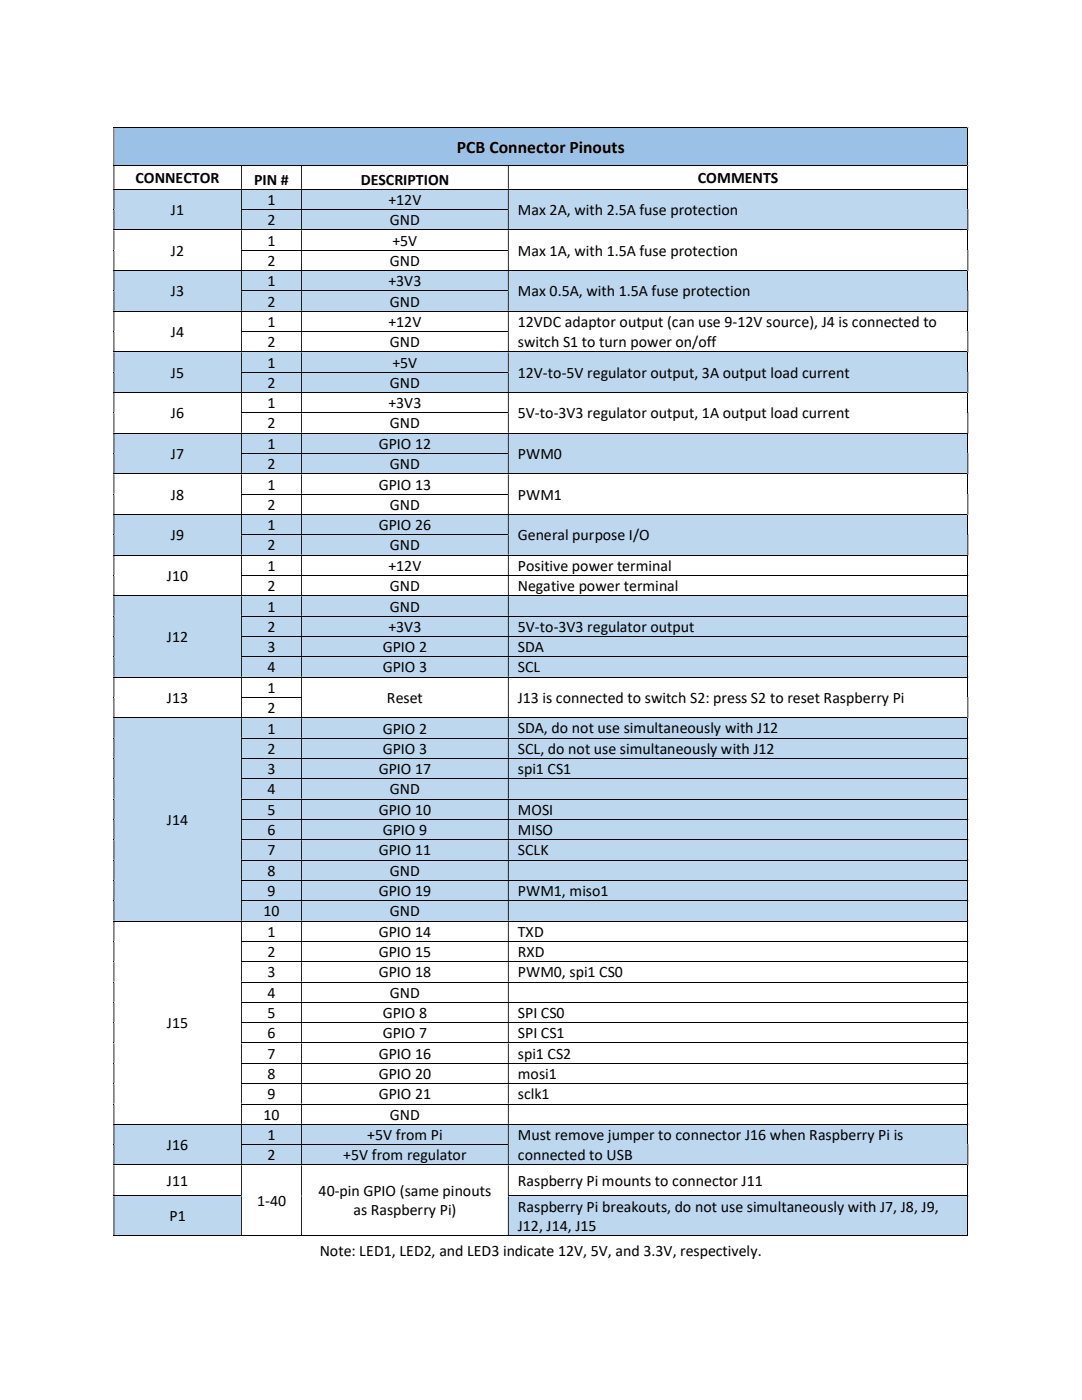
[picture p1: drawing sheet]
<svg xmlns="http://www.w3.org/2000/svg" width="216mm" height="279mm" viewBox="0 0 216 279" stroke-linecap="round" stroke-linejoin="round" font-family="sans-serif">
<defs><g id="words">
<text font-size="3.5" x="91.1" y="30.5">PCB Connector Pinouts</text>
<g font-size="3.2">
<text x="27.1" y="36.5">CONNECTOR</text>
<text x="50.7" y="36.8">PIN #</text>
<text x="53.4" y="40.9">1</text>
<text x="72" y="36.8">DESCRIPTION</text>
<text x="77.5" y="40.9">+12V</text>
<text x="139.2" y="36.5">COMMENTS</text>
<text x="34.1" y="42.9">J1</text>
<text x="53.4" y="45">2</text>
<text x="77.8" y="45">GND</text>
<text x="103.3" y="42.9">Max 2A, with 2.5A fuse protection</text>
<text x="34.1" y="51">J2</text>
<text x="53.4" y="49">1</text>
<text x="53.4" y="53">2</text>
<text x="77.8" y="53">GND</text>
<text x="78.3" y="49">+5V</text>
<text x="103.3" y="51">Max 1A, with 1.5A fuse protection</text>
<text x="34.1" y="59.1">J3</text>
<text x="53.4" y="57.1">1</text>
<text x="77.5" y="57.1">+3V3</text>
<text x="103.3" y="59.1">Max 0.5A, with 1.5A fuse protection</text>
<text x="53.4" y="61.2">2</text>
<text x="53.4" y="65.2">1</text>
<text x="77.5" y="65.2">+12V</text>
<text x="77.8" y="61.2">GND</text>
<text x="103.3" y="65.3">12VDC adaptor output (can use 9-12V source), J4 is connected to</text>
<text x="34.1" y="67.3">J4</text>
<text x="53.4" y="69.3">2</text>
<text x="77.8" y="69.3">GND</text>
<text x="103.3" y="69.2">switch S1 to turn power on/off</text>
<text x="34.1" y="75.4">J5</text>
<text x="53.4" y="73.4">1</text>
<text x="53.4" y="77.4">2</text>
<text x="77.8" y="77.4">GND</text>
<text x="78.3" y="73.4">+5V</text>
<text x="103.3" y="75.4">12V-to-5V regulator output, 3A output load current</text>
<text x="34.1" y="83.5">J6</text>
<text x="53.4" y="81.4">1</text>
<text x="77.5" y="81.4">+3V3</text>
<text x="103.3" y="83.5">5V-to-3V3 regulator output, 1A output load current</text>
<text x="53.4" y="85.5">2</text>
<text x="53.4" y="89.6">1</text>
<text x="75.6" y="89.6">GPIO 12</text>
<text x="77.8" y="85.5">GND</text>
<text x="34.1" y="91.6">J7</text>
<text x="53.4" y="93.6">2</text>
<text x="77.8" y="93.6">GND</text>
<text x="103.3" y="91.6">PWM0</text>
<text x="34.1" y="99.7">J8</text>
<text x="53.4" y="97.7">1</text>
<text x="53.4" y="101.7">2</text>
<text x="75.6" y="97.7">GPIO 13</text>
<text x="77.8" y="101.7">GND</text>
<text x="103.3" y="99.7">PWM1</text>
<text x="34.1" y="107.8">J9</text>
<text x="53.4" y="105.8">1</text>
<text x="75.6" y="105.8">GPIO 26</text>
<text x="103.3" y="107.8">General purpose I/O</text>
<text x="53.4" y="109.9">2</text>
<text x="53.4" y="113.9">1</text>
<text x="77.5" y="113.9">+12V</text>
<text x="77.8" y="109.9">GND</text>
<text x="103.3" y="113.9">Positive power terminal</text>
<text x="33.3" y="116">J10</text>
<text x="53.4" y="118">2</text>
<text x="77.8" y="118">GND</text>
<text x="103.3" y="118">Negative power terminal</text>
<text x="53.4" y="122">1</text>
<text x="77.8" y="122">GND</text>
<text x="33.3" y="128.1">J12</text>
<text x="53.4" y="126.1">2</text>
<text x="53.4" y="130.1">3</text>
<text x="76.4" y="130.1">GPIO 2</text>
<text x="77.5" y="126.1">+3V3</text>
<text x="103.3" y="126.1">5V-to-3V3 regulator output</text>
<text x="103.3" y="130.1">SDA</text>
<text x="53.4" y="134.2">4</text>
<text x="76.4" y="134.2">GPIO 3</text>
<text x="103.3" y="134.2">SCL</text>
<text x="33.3" y="140.3">J13</text>
<text x="53.4" y="138.3">1</text>
<text x="53.4" y="142.3">2</text>
<text x="77.2" y="140.3">Reset</text>
<text x="103.3" y="140.3">J13 is connected to switch S2: press S2 to reset Raspberry Pi</text>
<text x="53.4" y="146.4">1</text>
<text x="76.4" y="146.4">GPIO 2</text>
<text x="103.3" y="146.3">SDA, do not use simultaneously with J12</text>
<text x="53.4" y="150.4">2</text>
<text x="53.4" y="154.5">3</text>
<text x="75.6" y="154.5">GPIO 17</text>
<text x="76.4" y="150.4">GPIO 3</text>
<text x="103.3" y="150.4">SCL, do not use simultaneously with J12</text>
<text x="103.3" y="154.5">spi1 CS1</text>
<text x="53.4" y="158.5">4</text>
<text x="77.8" y="158.5">GND</text>
<text x="33.3" y="164.6">J14</text>
<text x="53.4" y="162.6">5</text>
<text x="53.4" y="166.7">6</text>
<text x="75.6" y="162.6">GPIO 10</text>
<text x="76.4" y="166.7">GPIO 9</text>
<text x="103.3" y="162.6">MOSI</text>
<text x="103.3" y="166.7">MISO</text>
<text x="53.4" y="170.7">7</text>
<text x="75.6" y="170.7">GPIO 11</text>
<text x="103.3" y="170.7">SCLK</text>
<text x="53.4" y="174.8">8</text>
<text x="53.4" y="178.8">9</text>
<text x="75.6" y="178.8">GPIO 19</text>
<text x="77.8" y="174.8">GND</text>
<text x="103.3" y="178.8">PWM1, miso1</text>
<text x="52.6" y="182.9">10</text>
<text x="77.8" y="182.9">GND</text>
<text x="53.4" y="186.9">1</text>
<text x="53.4" y="191">2</text>
<text x="75.6" y="186.9">GPIO 14</text>
<text x="75.6" y="191">GPIO 15</text>
<text x="103.3" y="186.9">TXD</text>
<text x="103.3" y="191">RXD</text>
<text x="53.4" y="195.1">3</text>
<text x="75.6" y="195.1">GPIO 18</text>
<text x="103.3" y="195">PWM0, spi1 CS0</text>
<text x="53.4" y="199.1">4</text>
<text x="53.4" y="203.2">5</text>
<text x="76.4" y="203.2">GPIO 8</text>
<text x="77.8" y="199.1">GND</text>
<text x="103.3" y="203.2">SPI CS0</text>
<text x="33.3" y="205.2">J15</text>
<text x="53.4" y="207.2">6</text>
<text x="76.4" y="207.2">GPIO 7</text>
<text x="103.3" y="207.2">SPI CS1</text>
<text x="53.4" y="211.3">7</text>
<text x="53.4" y="215.3">8</text>
<text x="75.6" y="211.3">GPIO 16</text>
<text x="75.6" y="215.3">GPIO 20</text>
<text x="103.3" y="211.3">spi1 CS2</text>
<text x="103.3" y="215.3">mosi1</text>
<text x="53.4" y="219.4">9</text>
<text x="75.6" y="219.4">GPIO 21</text>
<text x="103.3" y="219.4">sclk1</text>
<text x="52.6" y="223.4">10</text>
<text x="53.4" y="227.5">1</text>
<text x="73.3" y="227.5">+5V from Pi</text>
<text x="77.8" y="223.4">GND</text>
<text x="103.3" y="227.6">Must remove jumper to connector J16 when Raspberry Pi is</text>
<text x="33.3" y="229.5">J16</text>
<text x="53.4" y="231.6">2</text>
<text x="68.5" y="231.6">+5V from regulator</text>
<text x="103.3" y="231.5">connected to USB</text>
<text x="33.3" y="236.7">J11</text>
<text x="63.6" y="238.7">40-pin GPIO (same pinouts</text>
<text x="103.3" y="236.7">Raspberry Pi mounts to connector J11</text>
<text x="33.8" y="243.7">P1</text>
<text x="51.3" y="240.6">1-40</text>
<text x="70.5" y="242.6">as Raspberry Pi)</text>
<text x="103.3" y="241.8">Raspberry Pi breakouts, do not use simultaneously with J7, J8, J9,</text>
<text x="103.3" y="245.7">J12, J14, J15</text>
<text x="63.8" y="250.6">Note: LED1, LED2, and LED3 indicate 12V, 5V, and 3.3V, respectively.</text>
</g>
</g></defs>
<g fill="#9bc2e6">
<path d="M22.9 25.6h170.1v7.3h-170.1z"/>
<path d="M24.6 27.1h166.6v4.3h-166.6z"/>
</g>
<path d="M22.6 25.5h170.4M193.1 25.6v7.3" fill="none" stroke="#000" stroke-width=".2"/>
<path d="M193 25.4h.2v.2h-.2zM22.6 25.6h.2v7.3h-.2z" fill-rule="evenodd" fill="#000"/>
<g fill="#fff">
<path d="M22.9 33.1h25.2v4.6h-25.2z"/>
<path d="M24.6 33.4h21.7v3.9h-21.7z"/>
<path d="M48.2 33.1h11.9v4.6h-11.9z"/>
<path d="M50.1 33.8h8.2v3.9h-8.2z"/>
<path d="M60.2 33.1h41.1v4.6h-41.1z"/>
<path d="M62.1 33.8h37.4v3.9h-37.4z"/>
<path d="M101.4 33.1h91.6v4.6h-91.6z"/>
<path d="M103.3 33.4h87.9v3.9h-87.9z"/>
</g>
<path d="M22.6 33h170.4M193.1 33.1v4.6" fill="none" stroke="#000" stroke-width=".2"/>
<path d="M193 32.9h.2v.2h-.2zM22.6 33.1h.2v4.6h-.2zM48.1 33.1h.2v4.6h-.2zM60.1 33.1h.1v4.6h-.1zM101.3 33.1h.2v4.6h-.2z" fill-rule="evenodd" fill="#000"/>
<g fill="#bdd7ee">
<path d="M22.9 37.8h25.2v8h-25.2z"/>
<path d="M24.6 39.9h21.7v3.9h-21.7z"/>
<path d="M101.5 37.8h91.5v8h-91.5z"/>
<path d="M103.3 39.9h87.9v3.9h-87.9z"/>
</g>
<g fill="#bdd7ee">
<path d="M48.2 37.8h11.9v3.9h-11.9z" fill-rule="evenodd"/>
<path d="M60.2 37.8h41.1v3.9h-41.1z" fill-rule="evenodd"/>
</g>
<path d="M22.6 37.8h170.4M193.1 37.8v3.9" fill="none" stroke="#000" stroke-width=".2"/>
<path d="M193 37.7h.2v.1h-.2zM22.6 37.8h.2v3.9h-.2zM48.1 37.8h.2v3.9h-.2zM60.1 37.8h.1v3.9h-.1zM101.3 37.8h.2v3.9h-.2z" fill-rule="evenodd" fill="#000"/>
<g fill="#bdd7ee">
<path d="M48.2 41.9h11.9v3.9h-11.9z" fill-rule="evenodd"/>
<path d="M60.2 41.9h41.1v3.9h-41.1z" fill-rule="evenodd"/>
</g>
<path d="M22.6 41.7h.2v.2h-.2z" fill="#000"/>
<path d="M48.1 41.8h53.2" fill="none" stroke="#000" stroke-width=".2"/>
<g fill="#000">
<path d="M101.3 41.7h.2v.2h-.2zM193 41.7h.2v.2h-.2zM22.6 41.9h.2v3.9h-.2zM48.1 41.9h.2v3.9h-.2zM60.1 41.9h.1v3.9h-.1z" fill-rule="evenodd"/>
<path d="M101.3 41.9h.2v3.9h-.2zM193 41.9h.2v3.9h-.2z" fill-rule="evenodd"/>
</g>
<g fill="#fff">
<path d="M22.9 46h25.2v7.9h-25.2z"/>
<path d="M24.6 48h21.7v3.9h-21.7z"/>
<path d="M101.5 46h91.5v7.9h-91.5z"/>
<path d="M103.3 48h87.9v3.9h-87.9z"/>
</g>
<g fill="#fff">
<path d="M48.2 46h11.9v3.9h-11.9z" fill-rule="evenodd"/>
<path d="M60.2 46h41.1v3.9h-41.1z" fill-rule="evenodd"/>
</g>
<path d="M22.6 45.9h170.4M193.1 46v3.9" fill="none" stroke="#000" stroke-width=".2"/>
<path d="M193 45.8h.2v.2h-.2zM22.6 46h.2v3.9h-.2zM48.1 46h.2v3.9h-.2zM60.1 46h.1v3.9h-.1zM101.3 46h.2v3.9h-.2z" fill-rule="evenodd" fill="#000"/>
<g fill="#fff">
<path d="M48.2 50h11.9v3.9h-11.9z" fill-rule="evenodd"/>
<path d="M60.2 50h41.1v3.9h-41.1z" fill-rule="evenodd"/>
</g>
<path d="M22.6 49.9h.2v.1h-.2z" fill="#000"/>
<path d="M48.1 50h53.2" fill="none" stroke="#000" stroke-width=".2"/>
<g fill="#000">
<path d="M101.3 49.9h.2v.1h-.2zM193 49.9h.2v.1h-.2zM22.6 50h.2v3.9h-.2zM48.1 50h.2v3.9h-.2zM60.1 50h.1v3.9h-.1z" fill-rule="evenodd"/>
<path d="M101.3 50h.2v3.9h-.2zM193 50h.2v3.9h-.2z" fill-rule="evenodd"/>
</g>
<g fill="#bdd7ee">
<path d="M22.9 54.1h25.2v7.9h-25.2z"/>
<path d="M24.6 56.1h21.7v3.9h-21.7z"/>
<path d="M101.5 54.1h91.5v7.9h-91.5z"/>
<path d="M103.3 56.1h87.9v3.9h-87.9z"/>
</g>
<g fill="#bdd7ee">
<path d="M48.2 54.1h11.9v3.9h-11.9z" fill-rule="evenodd"/>
<path d="M60.2 54.1h41.1v3.9h-41.1z" fill-rule="evenodd"/>
</g>
<path d="M22.6 54h170.4M193.1 54.1v3.9" fill="none" stroke="#000" stroke-width=".2"/>
<path d="M193 53.9h.2v.2h-.2zM22.6 54.1h.2v3.9h-.2zM48.1 54.1h.2v3.9h-.2zM60.1 54.1h.1v3.9h-.1zM101.3 54.1h.2v3.9h-.2z" fill-rule="evenodd" fill="#000"/>
<g fill="#bdd7ee">
<path d="M48.2 58.1h11.9v3.9h-11.9z" fill-rule="evenodd"/>
<path d="M60.2 58.1h41.1v3.9h-41.1z" fill-rule="evenodd"/>
</g>
<path d="M22.6 58h.2v.1h-.2z" fill="#000"/>
<path d="M48.1 58h53.2" fill="none" stroke="#000" stroke-width=".2"/>
<g fill="#000">
<path d="M101.3 58h.2v.1h-.2zM193 58h.2v.1h-.2zM22.6 58.1h.2v3.9h-.2zM48.1 58.1h.2v3.9h-.2zM60.1 58.1h.1v3.9h-.1z" fill-rule="evenodd"/>
<path d="M101.3 58.1h.2v3.9h-.2zM193 58.1h.2v3.9h-.2z" fill-rule="evenodd"/>
</g>
<g fill="#fff">
<path d="M22.9 62.2h25.2v7.9h-25.2z"/>
<path d="M24.6 64.2h21.7v3.9h-21.7z"/>
<path d="M101.5 62.2h91.5v7.9h-91.5z"/>
<path d="M103.3 62.3h87.9v3.9h-87.9z"/>
<path d="M103.3 66.2h87.9v3.8h-87.9z"/>
</g>
<g fill="#fff">
<path d="M48.2 62.2h11.9v3.9h-11.9z" fill-rule="evenodd"/>
<path d="M60.2 62.2h41.1v3.9h-41.1z" fill-rule="evenodd"/>
</g>
<path d="M22.6 62.1h170.4M193.1 62.2v3.9" fill="none" stroke="#000" stroke-width=".2"/>
<path d="M193 62h.2v.2h-.2zM22.6 62.2h.2v3.9h-.2zM48.1 62.2h.2v3.9h-.2zM60.1 62.2h.1v3.9h-.1zM101.3 62.2h.2v3.9h-.2z" fill-rule="evenodd" fill="#000"/>
<g fill="#fff">
<path d="M48.2 66.3h11.9v3.8h-11.9z" fill-rule="evenodd"/>
<path d="M60.2 66.3h41.1v3.8h-41.1z" fill-rule="evenodd"/>
</g>
<path d="M22.6 66.1h.2v.2h-.2z" fill="#000"/>
<path d="M48.1 66.2h53.2" fill="none" stroke="#000" stroke-width=".2"/>
<g fill="#000">
<path d="M101.3 66.1h.2v.2h-.2zM193 66.1h.2v.2h-.2zM22.6 66.3h.2v3.8h-.2zM48.1 66.3h.2v3.8h-.2zM60.1 66.3h.1v3.8h-.1z" fill-rule="evenodd"/>
<path d="M101.3 66.3h.2v3.8h-.2zM193 66.3h.2v3.8h-.2z" fill-rule="evenodd"/>
</g>
<g fill="#bdd7ee">
<path d="M22.9 70.3h25.2v7.9h-25.2z"/>
<path d="M24.6 72.3h21.7v3.9h-21.7z"/>
<path d="M101.5 70.3h91.5v7.9h-91.5z"/>
<path d="M103.3 72.3h87.9v3.9h-87.9z"/>
</g>
<g fill="#bdd7ee">
<path d="M48.2 70.3h11.9v3.9h-11.9z" fill-rule="evenodd"/>
<path d="M60.2 70.3h41.1v3.9h-41.1z" fill-rule="evenodd"/>
</g>
<path d="M22.6 70.2h170.4M193.1 70.3v3.9" fill="none" stroke="#000" stroke-width=".2"/>
<path d="M193 70.1h.2v.2h-.2zM22.6 70.3h.2v3.9h-.2zM48.1 70.3h.2v3.9h-.2zM60.1 70.3h.1v3.9h-.1zM101.3 70.3h.2v3.9h-.2z" fill-rule="evenodd" fill="#000"/>
<g fill="#bdd7ee">
<path d="M48.2 74.4h11.9v3.8h-11.9z" fill-rule="evenodd"/>
<path d="M60.2 74.4h41.1v3.8h-41.1z" fill-rule="evenodd"/>
</g>
<path d="M22.6 74.2h.2v.2h-.2z" fill="#000"/>
<path d="M48.1 74.3h53.2" fill="none" stroke="#000" stroke-width=".2"/>
<g fill="#000">
<path d="M101.3 74.2h.2v.2h-.2zM193 74.2h.2v.2h-.2zM22.6 74.4h.2v3.8h-.2zM48.1 74.4h.2v3.8h-.2zM60.1 74.4h.1v3.8h-.1z" fill-rule="evenodd"/>
<path d="M101.3 74.4h.2v3.8h-.2zM193 74.4h.2v3.8h-.2z" fill-rule="evenodd"/>
</g>
<g fill="#fff">
<path d="M22.9 78.4h25.2v8h-25.2z"/>
<path d="M24.6 80.4h21.7v3.9h-21.7z"/>
<path d="M101.5 78.4h91.5v8h-91.5z"/>
<path d="M103.3 80.4h87.9v3.9h-87.9z"/>
</g>
<g fill="#fff">
<path d="M48.2 78.4h11.9v3.9h-11.9z" fill-rule="evenodd"/>
<path d="M60.2 78.4h41.1v3.9h-41.1z" fill-rule="evenodd"/>
</g>
<path d="M22.6 78.3h170.4M193.1 78.4v3.9" fill="none" stroke="#000" stroke-width=".2"/>
<path d="M193 78.2h.2v.2h-.2zM22.6 78.4h.2v3.9h-.2zM48.1 78.4h.2v3.9h-.2zM60.1 78.4h.1v3.9h-.1zM101.3 78.4h.2v3.9h-.2z" fill-rule="evenodd" fill="#000"/>
<g fill="#fff">
<path d="M48.2 82.5h11.9v3.9h-11.9z" fill-rule="evenodd"/>
<path d="M60.2 82.5h41.1v3.9h-41.1z" fill-rule="evenodd"/>
</g>
<path d="M22.6 82.3h.2v.2h-.2z" fill="#000"/>
<path d="M48.1 82.4h53.2" fill="none" stroke="#000" stroke-width=".2"/>
<g fill="#000">
<path d="M101.3 82.3h.2v.2h-.2zM193 82.3h.2v.2h-.2zM22.6 82.5h.2v3.9h-.2zM48.1 82.5h.2v3.9h-.2zM60.1 82.5h.1v3.9h-.1z" fill-rule="evenodd"/>
<path d="M101.3 82.5h.2v3.9h-.2zM193 82.5h.2v3.9h-.2z" fill-rule="evenodd"/>
</g>
<g fill="#bdd7ee">
<path d="M22.9 86.5h25.2v8h-25.2z"/>
<path d="M24.6 88.6h21.7v3.9h-21.7z"/>
<path d="M101.5 86.5h91.5v8h-91.5z"/>
<path d="M103.3 88.6h87.9v3.9h-87.9z"/>
</g>
<g fill="#bdd7ee">
<path d="M48.2 86.5h11.9v3.9h-11.9z" fill-rule="evenodd"/>
<path d="M60.2 86.5h41.1v3.9h-41.1z" fill-rule="evenodd"/>
</g>
<path d="M22.6 86.4h170.4M193.1 86.5v3.9" fill="none" stroke="#000" stroke-width=".2"/>
<path d="M193 86.4h.2v.1h-.2zM22.6 86.5h.2v3.9h-.2zM48.1 86.5h.2v3.9h-.2zM60.1 86.5h.1v3.9h-.1zM101.3 86.5h.2v3.9h-.2z" fill-rule="evenodd" fill="#000"/>
<g fill="#bdd7ee">
<path d="M48.2 90.6h11.9v3.9h-11.9z" fill-rule="evenodd"/>
<path d="M60.2 90.6h41.1v3.9h-41.1z" fill-rule="evenodd"/>
</g>
<path d="M22.6 90.4h.2v.2h-.2z" fill="#000"/>
<path d="M48.1 90.5h53.2" fill="none" stroke="#000" stroke-width=".2"/>
<g fill="#000">
<path d="M101.3 90.4h.2v.2h-.2zM193 90.4h.2v.2h-.2zM22.6 90.6h.2v3.9h-.2zM48.1 90.6h.2v3.9h-.2zM60.1 90.6h.1v3.9h-.1z" fill-rule="evenodd"/>
<path d="M101.3 90.6h.2v3.9h-.2zM193 90.6h.2v3.9h-.2z" fill-rule="evenodd"/>
</g>
<g fill="#fff">
<path d="M22.9 94.7h25.2v7.9h-25.2z"/>
<path d="M24.6 96.7h21.7v3.8h-21.7z"/>
<path d="M101.5 94.7h91.5v7.9h-91.5z"/>
<path d="M103.3 96.7h87.9v3.8h-87.9z"/>
</g>
<g fill="#fff">
<path d="M48.2 94.7h11.9v3.9h-11.9z" fill-rule="evenodd"/>
<path d="M60.2 94.7h41.1v3.9h-41.1z" fill-rule="evenodd"/>
</g>
<path d="M22.6 94.6h170.4M193.1 94.7v3.9" fill="none" stroke="#000" stroke-width=".2"/>
<path d="M193 94.5h.2v.2h-.2zM22.6 94.7h.2v3.9h-.2zM48.1 94.7h.2v3.9h-.2zM60.1 94.7h.1v3.9h-.1zM101.3 94.7h.2v3.9h-.2z" fill-rule="evenodd" fill="#000"/>
<g fill="#fff">
<path d="M48.2 98.7h11.9v3.9h-11.9z" fill-rule="evenodd"/>
<path d="M60.2 98.7h41.1v3.9h-41.1z" fill-rule="evenodd"/>
</g>
<path d="M22.6 98.6h.2v.1h-.2z" fill="#000"/>
<path d="M48.1 98.6h53.2" fill="none" stroke="#000" stroke-width=".2"/>
<g fill="#000">
<path d="M101.3 98.6h.2v.1h-.2zM193 98.6h.2v.1h-.2zM22.6 98.7h.2v3.9h-.2zM48.1 98.7h.2v3.9h-.2zM60.1 98.7h.1v3.9h-.1z" fill-rule="evenodd"/>
<path d="M101.3 98.7h.2v3.9h-.2zM193 98.7h.2v3.9h-.2z" fill-rule="evenodd"/>
</g>
<g fill="#bdd7ee">
<path d="M22.9 102.8h25.2v7.9h-25.2z"/>
<path d="M24.6 104.8h21.7v3.9h-21.7z"/>
<path d="M101.5 102.8h91.5v7.9h-91.5z"/>
<path d="M103.3 104.8h87.9v3.9h-87.9z"/>
</g>
<g fill="#bdd7ee">
<path d="M48.2 102.8h11.9v3.8h-11.9z" fill-rule="evenodd"/>
<path d="M60.2 102.8h41.1v3.8h-41.1z" fill-rule="evenodd"/>
</g>
<path d="M22.6 102.7h170.4M193.1 102.7v3.9" fill="none" stroke="#000" stroke-width=".2"/>
<path d="M193 102.6h.2v.1h-.2zM22.6 102.7h.2v3.9h-.2zM48.1 102.7h.2v3.9h-.2zM60.1 102.7h.1v3.9h-.1zM101.3 102.7h.2v3.9h-.2z" fill-rule="evenodd" fill="#000"/>
<g fill="#bdd7ee">
<path d="M48.2 106.8h11.9v3.9h-11.9z" fill-rule="evenodd"/>
<path d="M60.2 106.8h41.1v3.9h-41.1z" fill-rule="evenodd"/>
</g>
<path d="M22.6 106.6h.2v.2h-.2z" fill="#000"/>
<path d="M48.1 106.7h53.2" fill="none" stroke="#000" stroke-width=".2"/>
<g fill="#000">
<path d="M101.3 106.6h.2v.2h-.2zM193 106.6h.2v.2h-.2zM22.6 106.8h.2v3.9h-.2zM48.1 106.8h.2v3.9h-.2zM60.1 106.8h.1v3.9h-.1z" fill-rule="evenodd"/>
<path d="M101.3 106.8h.2v3.9h-.2zM193 106.8h.2v3.9h-.2z" fill-rule="evenodd"/>
</g>
<g fill="#fff">
<path d="M22.9 110.9h25.2v7.9h-25.2z"/>
<path d="M24.6 112.9h21.7v3.9h-21.7z"/>
</g>
<g fill="#fff">
<path d="M48.2 110.9h11.9v3.9h-11.9z" fill-rule="evenodd"/>
<path d="M60.2 110.9h41.1v3.9h-41.1z" fill-rule="evenodd"/>
<path d="M101.4 110.9h91.6v3.9h-91.6z" fill-rule="evenodd"/>
</g>
<path d="M22.6 110.8h170.4M193.1 110.9v3.9" fill="none" stroke="#000" stroke-width=".2"/>
<path d="M193 110.7h.2v.2h-.2zM22.6 110.9h.2v3.9h-.2zM48.1 110.9h.2v3.9h-.2zM60.1 110.9h.1v3.9h-.1zM101.3 110.9h.2v3.9h-.2z" fill-rule="evenodd" fill="#000"/>
<g fill="#fff">
<path d="M48.2 114.9h11.9v3.9h-11.9z" fill-rule="evenodd"/>
<path d="M60.2 114.9h41.1v3.9h-41.1z" fill-rule="evenodd"/>
<path d="M101.4 114.9h91.6v3.9h-91.6z" fill-rule="evenodd"/>
</g>
<path d="M22.6 114.8h.2v.1h-.2z" fill="#000"/>
<path d="M48.1 114.9h144.9M193.1 114.9v3.9" fill="none" stroke="#000" stroke-width=".2"/>
<path d="M193 114.8h.2v.1h-.2zM22.6 114.9h.2v3.9h-.2zM48.1 114.9h.2v3.9h-.2zM60.1 114.9h.1v3.9h-.1zM101.3 114.9h.2v3.9h-.2z" fill-rule="evenodd" fill="#000"/>
<g fill="#bdd7ee">
<path d="M22.9 119h25.2v16h-25.2z"/>
<path d="M24.6 125.1h21.7v3.8h-21.7z"/>
<path d="M101.4 119h91.6v3.9h-91.6z"/>
<path d="M103.3 119h87.9v3.9h-87.9z"/>
</g>
<g fill="#bdd7ee">
<path d="M48.2 119h11.9v3.9h-11.9z" fill-rule="evenodd"/>
<path d="M60.2 119h41.1v3.9h-41.1z" fill-rule="evenodd"/>
</g>
<path d="M22.6 118.9h170.4M193.1 119v3.9" fill="none" stroke="#000" stroke-width=".2"/>
<path d="M193 118.8h.2v.2h-.2zM22.6 119h.2v3.9h-.2zM48.1 119h.2v3.9h-.2zM60.1 119h.1v3.9h-.1zM101.3 119h.2v3.9h-.2z" fill-rule="evenodd" fill="#000"/>
<g fill="#bdd7ee">
<path d="M48.2 123.1h11.9v3.8h-11.9z" fill-rule="evenodd"/>
<path d="M60.2 123.1h41.1v3.8h-41.1z" fill-rule="evenodd"/>
<path d="M101.4 123.1h91.6v3.8h-91.6z" fill-rule="evenodd"/>
</g>
<path d="M22.6 122.9h.2v.2h-.2z" fill="#000"/>
<path d="M48.1 123h144.9M193.1 123.1v3.8" fill="none" stroke="#000" stroke-width=".2"/>
<path d="M193 122.9h.2v.2h-.2zM22.6 123.1h.2v3.8h-.2zM48.1 123.1h.2v3.8h-.2zM60.1 123.1h.1v3.8h-.1zM101.3 123.1h.2v3.8h-.2z" fill-rule="evenodd" fill="#000"/>
<g fill="#bdd7ee">
<path d="M48.2 127.1h11.9v3.9h-11.9z" fill-rule="evenodd"/>
<path d="M60.2 127.1h41.1v3.9h-41.1z" fill-rule="evenodd"/>
<path d="M101.4 127.1h91.6v3.9h-91.6z" fill-rule="evenodd"/>
</g>
<path d="M22.6 126.9h.2v.2h-.2z" fill="#000"/>
<path d="M48.1 127h144.9M193.1 127.1v3.9" fill="none" stroke="#000" stroke-width=".2"/>
<path d="M193 126.9h.2v.2h-.2zM22.6 127.1h.2v3.9h-.2zM48.1 127.1h.2v3.9h-.2zM60.1 127.1h.1v3.9h-.1zM101.3 127.1h.2v3.9h-.2z" fill-rule="evenodd" fill="#000"/>
<g fill="#bdd7ee">
<path d="M48.2 131.1h11.9v3.9h-11.9z" fill-rule="evenodd"/>
<path d="M60.2 131.1h41.1v3.9h-41.1z" fill-rule="evenodd"/>
<path d="M101.4 131.1h91.6v3.9h-91.6z" fill-rule="evenodd"/>
</g>
<path d="M22.6 131h.2v.1h-.2z" fill="#000"/>
<path d="M48.1 131.1h144.9M193.1 131.1v3.9" fill="none" stroke="#000" stroke-width=".2"/>
<path d="M193 131h.2v.1h-.2zM22.6 131.1h.2v3.9h-.2zM48.1 131.1h.2v3.9h-.2zM60.1 131.1h.1v3.9h-.1zM101.3 131.1h.2v3.9h-.2z" fill-rule="evenodd" fill="#000"/>
<g fill="#fff">
<path d="M22.9 135.2h25.2v8h-25.2z"/>
<path d="M24.6 137.2h21.7v3.9h-21.7z"/>
<path d="M60.3 135.2h41v8h-41z"/>
<path d="M62.1 137.2h37.4v3.9h-37.4z"/>
<path d="M101.5 135.2h91.5v8h-91.5z"/>
<path d="M103.3 137.2h87.9v3.9h-87.9z"/>
</g>
<path d="M48.2 135.2h11.9v3.9h-11.9z" fill-rule="evenodd" fill="#fff"/>
<path d="M22.6 135.1h170.4M193.1 135.2v3.9" fill="none" stroke="#000" stroke-width=".2"/>
<path d="M193 135h.2v.2h-.2zM22.6 135.2h.2v3.9h-.2zM48.1 135.2h.2v3.9h-.2zM60.1 135.2h.1v3.9h-.1zM101.3 135.2h.2v3.9h-.2z" fill-rule="evenodd" fill="#000"/>
<path d="M48.2 139.3h11.9v3.9h-11.9z" fill-rule="evenodd" fill="#fff"/>
<path d="M22.6 139.1h.2v.2h-.2z" fill="#000"/>
<path d="M48.1 139.2h12" fill="none" stroke="#000" stroke-width=".2"/>
<g fill="#000">
<path d="M60.1 139.1h.1v.2h-.1zM101.3 139.1h.2v.2h-.2zM193 139.1h.2v.2h-.2zM22.6 139.3h.2v3.9h-.2zM48.1 139.3h.2v3.9h-.2z" fill-rule="evenodd"/>
<path d="M60.1 139.3h.1v3.9h-.1zM101.3 139.3h.2v3.9h-.2zM193 139.3h.2v3.9h-.2z" fill-rule="evenodd"/>
</g>
<g fill="#bdd7ee">
<path d="M22.9 143.3h25.2v40.4h-25.2z"/>
<path d="M24.6 161.6h21.7v3.9h-21.7z"/>
<path d="M101.4 143.3h91.6v3.9h-91.6z"/>
<path d="M103.3 143.3h87.9v3.9h-87.9z"/>
</g>
<g fill="#bdd7ee">
<path d="M48.2 143.3h11.9v3.9h-11.9z" fill-rule="evenodd"/>
<path d="M60.2 143.3h41.1v3.9h-41.1z" fill-rule="evenodd"/>
</g>
<path d="M22.6 143.3h170.4M193.1 143.3v3.9" fill="none" stroke="#000" stroke-width=".2"/>
<path d="M193 143.2h.2v.1h-.2zM22.6 143.3h.2v3.9h-.2zM48.1 143.3h.2v3.9h-.2zM60.1 143.3h.1v3.9h-.1zM101.3 143.3h.2v3.9h-.2z" fill-rule="evenodd" fill="#000"/>
<g fill="#bdd7ee">
<path d="M48.2 147.4h11.9v3.9h-11.9z" fill-rule="evenodd"/>
<path d="M60.2 147.4h41.1v3.9h-41.1z" fill-rule="evenodd"/>
<path d="M101.4 147.4h91.6v3.9h-91.6z" fill-rule="evenodd"/>
</g>
<path d="M22.6 147.2h.2v.2h-.2z" fill="#000"/>
<path d="M48.1 147.3h144.9M193.1 147.4v3.9" fill="none" stroke="#000" stroke-width=".2"/>
<path d="M193 147.2h.2v.2h-.2zM22.6 147.4h.2v3.9h-.2zM48.1 147.4h.2v3.9h-.2zM60.1 147.4h.1v3.9h-.1zM101.3 147.4h.2v3.9h-.2z" fill-rule="evenodd" fill="#000"/>
<g fill="#bdd7ee">
<path d="M48.2 151.5h11.9v3.8h-11.9z" fill-rule="evenodd"/>
<path d="M60.2 151.5h41.1v3.8h-41.1z" fill-rule="evenodd"/>
<path d="M101.4 151.5h91.6v3.8h-91.6z" fill-rule="evenodd"/>
</g>
<path d="M22.6 151.3h.2v.1h-.2z" fill="#000"/>
<path d="M48.1 151.3h144.9M193.1 151.4v3.9" fill="none" stroke="#000" stroke-width=".2"/>
<path d="M193 151.3h.2v.1h-.2zM22.6 151.4h.2v3.9h-.2zM48.1 151.4h.2v3.9h-.2zM60.1 151.4h.1v3.9h-.1zM101.3 151.4h.2v3.9h-.2z" fill-rule="evenodd" fill="#000"/>
<g fill="#bdd7ee">
<path d="M48.2 155.5h11.9v3.9h-11.9z" fill-rule="evenodd"/>
<path d="M60.2 155.5h41.1v3.9h-41.1z" fill-rule="evenodd"/>
<path d="M101.4 155.5h91.6v3.9h-91.6z" fill-rule="evenodd"/>
</g>
<path d="M22.6 155.3h.2v.2h-.2z" fill="#000"/>
<path d="M48.1 155.4h144.9M193.1 155.5v3.9" fill="none" stroke="#000" stroke-width=".2"/>
<path d="M193 155.3h.2v.2h-.2zM22.6 155.5h.2v3.9h-.2zM48.1 155.5h.2v3.9h-.2zM60.1 155.5h.1v3.9h-.1zM101.3 155.5h.2v3.9h-.2z" fill-rule="evenodd" fill="#000"/>
<g fill="#bdd7ee">
<path d="M48.2 159.6h11.9v3.8h-11.9z" fill-rule="evenodd"/>
<path d="M60.2 159.6h41.1v3.8h-41.1z" fill-rule="evenodd"/>
<path d="M101.4 159.6h91.6v3.8h-91.6z" fill-rule="evenodd"/>
</g>
<path d="M22.6 159.4h.2v.2h-.2z" fill="#000"/>
<path d="M48.1 159.5h144.9M193.1 159.6v3.8" fill="none" stroke="#000" stroke-width=".2"/>
<path d="M193 159.4h.2v.2h-.2zM22.6 159.6h.2v3.8h-.2zM48.1 159.6h.2v3.8h-.2zM60.1 159.6h.1v3.8h-.1zM101.3 159.6h.2v3.8h-.2z" fill-rule="evenodd" fill="#000"/>
<g fill="#bdd7ee">
<path d="M48.2 163.6h11.9v3.9h-11.9z" fill-rule="evenodd"/>
<path d="M60.2 163.6h41.1v3.9h-41.1z" fill-rule="evenodd"/>
<path d="M101.4 163.6h91.6v3.9h-91.6z" fill-rule="evenodd"/>
</g>
<path d="M22.6 163.4h.2v.2h-.2z" fill="#000"/>
<path d="M48.1 163.5h144.9M193.1 163.6v3.9" fill="none" stroke="#000" stroke-width=".2"/>
<path d="M193 163.4h.2v.2h-.2zM22.6 163.6h.2v3.9h-.2zM48.1 163.6h.2v3.9h-.2zM60.1 163.6h.1v3.9h-.1zM101.3 163.6h.2v3.9h-.2z" fill-rule="evenodd" fill="#000"/>
<g fill="#bdd7ee">
<path d="M48.2 167.7h11.9v3.9h-11.9z" fill-rule="evenodd"/>
<path d="M60.2 167.7h41.1v3.9h-41.1z" fill-rule="evenodd"/>
</g>
<g fill="#bdd7ee">
<path d="M101.4 167.7h91.6v3.9h-91.6z"/>
<path d="M103.3 167.7h87.9v3.8h-87.9z"/>
</g>
<path d="M22.6 167.5h.2v.2h-.2z" fill="#000"/>
<path d="M48.1 167.6h144.9M193.1 167.7v3.9" fill="none" stroke="#000" stroke-width=".2"/>
<path d="M193 167.5h.2v.2h-.2zM22.6 167.7h.2v3.9h-.2zM48.1 167.7h.2v3.9h-.2zM60.1 167.7h.1v3.9h-.1zM101.3 167.7h.2v3.9h-.2z" fill-rule="evenodd" fill="#000"/>
<g fill="#bdd7ee">
<path d="M48.2 171.7h11.9v3.9h-11.9z" fill-rule="evenodd"/>
<path d="M60.2 171.7h41.1v3.9h-41.1z" fill-rule="evenodd"/>
<path d="M101.4 171.7h91.6v3.9h-91.6z" fill-rule="evenodd"/>
</g>
<path d="M22.6 171.6h.2v.1h-.2z" fill="#000"/>
<path d="M48.1 171.7h144.9M193.1 171.7v3.9" fill="none" stroke="#000" stroke-width=".2"/>
<path d="M193 171.6h.2v.1h-.2zM22.6 171.7h.2v3.9h-.2zM48.1 171.7h.2v3.9h-.2zM60.1 171.7h.1v3.9h-.1zM101.3 171.7h.2v3.9h-.2z" fill-rule="evenodd" fill="#000"/>
<g fill="#bdd7ee">
<path d="M48.2 175.8h11.9v3.9h-11.9z" fill-rule="evenodd"/>
<path d="M60.2 175.8h41.1v3.9h-41.1z" fill-rule="evenodd"/>
<path d="M101.4 175.8h91.6v3.9h-91.6z" fill-rule="evenodd"/>
</g>
<path d="M22.6 175.6h.2v.2h-.2z" fill="#000"/>
<path d="M48.1 175.7h144.9M193.1 175.8v3.9" fill="none" stroke="#000" stroke-width=".2"/>
<path d="M193 175.6h.2v.2h-.2zM22.6 175.8h.2v3.9h-.2zM48.1 175.8h.2v3.9h-.2zM60.1 175.8h.1v3.9h-.1zM101.3 175.8h.2v3.9h-.2z" fill-rule="evenodd" fill="#000"/>
<g fill="#bdd7ee">
<path d="M48.2 179.8h11.9v3.9h-11.9z" fill-rule="evenodd"/>
<path d="M60.2 179.8h41.1v3.9h-41.1z" fill-rule="evenodd"/>
<path d="M101.4 179.8h91.6v3.9h-91.6z" fill-rule="evenodd"/>
</g>
<path d="M22.6 179.7h.2v.1h-.2z" fill="#000"/>
<path d="M48.1 179.7h144.9M193.1 179.8v3.9" fill="none" stroke="#000" stroke-width=".2"/>
<path d="M193 179.7h.2v.1h-.2zM22.6 179.8h.2v3.9h-.2zM48.1 179.8h.2v3.9h-.2zM60.1 179.8h.1v3.9h-.1zM101.3 179.8h.2v3.9h-.2z" fill-rule="evenodd" fill="#000"/>
<g fill="#fff">
<path d="M22.9 183.9h25.2v40.4h-25.2z"/>
<path d="M24.6 202.1h21.7v3.9h-21.7z"/>
</g>
<g fill="#fff">
<path d="M48.2 183.9h11.9v3.9h-11.9z" fill-rule="evenodd"/>
<path d="M60.2 183.9h41.1v3.9h-41.1z" fill-rule="evenodd"/>
<path d="M101.4 183.9h91.6v3.9h-91.6z" fill-rule="evenodd"/>
</g>
<path d="M22.6 183.8h170.4M193.1 183.9v3.9" fill="none" stroke="#000" stroke-width=".2"/>
<path d="M193 183.7h.2v.2h-.2zM22.6 183.9h.2v3.9h-.2zM48.1 183.9h.2v3.9h-.2zM60.1 183.9h.1v3.9h-.1zM101.3 183.9h.2v3.9h-.2z" fill-rule="evenodd" fill="#000"/>
<g fill="#fff">
<path d="M48.2 188h11.9v3.9h-11.9z" fill-rule="evenodd"/>
<path d="M60.2 188h41.1v3.9h-41.1z" fill-rule="evenodd"/>
<path d="M101.4 188h91.6v3.9h-91.6z" fill-rule="evenodd"/>
</g>
<path d="M22.6 187.8h.2v.2h-.2z" fill="#000"/>
<path d="M48.1 187.9h144.9M193.1 188v3.9" fill="none" stroke="#000" stroke-width=".2"/>
<path d="M193 187.8h.2v.2h-.2zM22.6 188h.2v3.9h-.2zM48.1 188h.2v3.9h-.2zM60.1 188h.1v3.9h-.1zM101.3 188h.2v3.9h-.2z" fill-rule="evenodd" fill="#000"/>
<g fill="#fff">
<path d="M48.2 192h11.9v3.9h-11.9z" fill-rule="evenodd"/>
<path d="M60.2 192h41.1v3.9h-41.1z" fill-rule="evenodd"/>
</g>
<g fill="#fff">
<path d="M101.4 192h91.6v3.9h-91.6z"/>
<path d="M103.3 192h87.9v3.9h-87.9z"/>
</g>
<path d="M22.6 191.9h.2v.1h-.2z" fill="#000"/>
<path d="M48.1 191.9h144.9M193.1 192v3.9" fill="none" stroke="#000" stroke-width=".2"/>
<path d="M193 191.9h.2v.1h-.2zM22.6 192h.2v3.9h-.2zM48.1 192h.2v3.9h-.2zM60.1 192h.1v3.9h-.1zM101.3 192h.2v3.9h-.2z" fill-rule="evenodd" fill="#000"/>
<g fill="#fff">
<path d="M48.2 196.1h11.9v3.8h-11.9z" fill-rule="evenodd"/>
<path d="M60.2 196.1h41.1v3.8h-41.1z" fill-rule="evenodd"/>
<path d="M101.4 196.1h91.6v3.8h-91.6z" fill-rule="evenodd"/>
</g>
<path d="M22.6 195.9h.2v.2h-.2z" fill="#000"/>
<path d="M48.1 196h144.9M193.1 196.1v3.8" fill="none" stroke="#000" stroke-width=".2"/>
<path d="M193 195.9h.2v.2h-.2zM22.6 196.1h.2v3.8h-.2zM48.1 196.1h.2v3.8h-.2zM60.1 196.1h.1v3.8h-.1zM101.3 196.1h.2v3.8h-.2z" fill-rule="evenodd" fill="#000"/>
<g fill="#fff">
<path d="M48.2 200.2h11.9v3.8h-11.9z" fill-rule="evenodd"/>
<path d="M60.2 200.2h41.1v3.8h-41.1z" fill-rule="evenodd"/>
<path d="M101.4 200.2h91.6v3.8h-91.6z" fill-rule="evenodd"/>
</g>
<path d="M22.6 199.9h.2v.2h-.2z" fill="#000"/>
<path d="M48.1 200h144.9M193.1 200.1v3.9" fill="none" stroke="#000" stroke-width=".2"/>
<path d="M193 199.9h.2v.2h-.2zM22.6 200.1h.2v3.9h-.2zM48.1 200.1h.2v3.9h-.2zM60.1 200.1h.1v3.9h-.1zM101.3 200.1h.2v3.9h-.2z" fill-rule="evenodd" fill="#000"/>
<g fill="#fff">
<path d="M48.2 204.2h11.9v3.9h-11.9z" fill-rule="evenodd"/>
<path d="M60.2 204.2h41.1v3.9h-41.1z" fill-rule="evenodd"/>
<path d="M101.4 204.2h91.6v3.9h-91.6z" fill-rule="evenodd"/>
</g>
<path d="M22.6 204h.2v.2h-.2z" fill="#000"/>
<path d="M48.1 204.1h144.9M193.1 204.2v3.9" fill="none" stroke="#000" stroke-width=".2"/>
<path d="M193 204h.2v.2h-.2zM22.6 204.2h.2v3.9h-.2zM48.1 204.2h.2v3.9h-.2zM60.1 204.2h.1v3.9h-.1zM101.3 204.2h.2v3.9h-.2z" fill-rule="evenodd" fill="#000"/>
<g fill="#fff">
<path d="M48.2 208.2h11.9v3.9h-11.9z" fill-rule="evenodd"/>
<path d="M60.2 208.2h41.1v3.9h-41.1z" fill-rule="evenodd"/>
<path d="M101.4 208.2h91.6v3.9h-91.6z" fill-rule="evenodd"/>
</g>
<path d="M22.6 208.1h.2v.1h-.2z" fill="#000"/>
<path d="M48.1 208.2h144.9M193.1 208.2v3.9" fill="none" stroke="#000" stroke-width=".2"/>
<path d="M193 208.1h.2v.1h-.2zM22.6 208.2h.2v3.9h-.2zM48.1 208.2h.2v3.9h-.2zM60.1 208.2h.1v3.9h-.1zM101.3 208.2h.2v3.9h-.2z" fill-rule="evenodd" fill="#000"/>
<g fill="#fff">
<path d="M48.2 212.3h11.9v3.9h-11.9z" fill-rule="evenodd"/>
<path d="M60.2 212.3h41.1v3.9h-41.1z" fill-rule="evenodd"/>
<path d="M101.4 212.3h91.6v3.9h-91.6z" fill-rule="evenodd"/>
</g>
<path d="M22.6 212.1h.2v.2h-.2z" fill="#000"/>
<path d="M48.1 212.2h144.9M193.1 212.3v3.9" fill="none" stroke="#000" stroke-width=".2"/>
<path d="M193 212.1h.2v.2h-.2zM22.6 212.3h.2v3.9h-.2zM48.1 212.3h.2v3.9h-.2zM60.1 212.3h.1v3.9h-.1zM101.3 212.3h.2v3.9h-.2z" fill-rule="evenodd" fill="#000"/>
<g fill="#fff">
<path d="M48.2 216.4h11.9v3.9h-11.9z" fill-rule="evenodd"/>
<path d="M60.2 216.4h41.1v3.9h-41.1z" fill-rule="evenodd"/>
</g>
<g fill="#fff">
<path d="M101.4 216.4h91.6v3.9h-91.6z"/>
<path d="M103.3 216.4h87.9v3.8h-87.9z"/>
</g>
<path d="M22.6 216.2h.2v.2h-.2z" fill="#000"/>
<path d="M48.1 216.3h144.9M193.1 216.4v3.9" fill="none" stroke="#000" stroke-width=".2"/>
<path d="M193 216.2h.2v.2h-.2zM22.6 216.4h.2v3.9h-.2zM48.1 216.4h.2v3.9h-.2zM60.1 216.4h.1v3.9h-.1zM101.3 216.4h.2v3.9h-.2z" fill-rule="evenodd" fill="#000"/>
<g fill="#fff">
<path d="M48.2 220.4h11.9v3.9h-11.9z" fill-rule="evenodd"/>
<path d="M60.2 220.4h41.1v3.9h-41.1z" fill-rule="evenodd"/>
<path d="M101.4 220.4h91.6v3.9h-91.6z" fill-rule="evenodd"/>
</g>
<path d="M22.6 220.3h.2v.1h-.2z" fill="#000"/>
<path d="M48.1 220.3h144.9M193.1 220.4v3.9" fill="none" stroke="#000" stroke-width=".2"/>
<path d="M193 220.3h.2v.1h-.2zM22.6 220.4h.2v3.9h-.2zM48.1 220.4h.2v3.9h-.2zM60.1 220.4h.1v3.9h-.1zM101.3 220.4h.2v3.9h-.2z" fill-rule="evenodd" fill="#000"/>
<g fill="#bdd7ee">
<path d="M22.9 224.5h25.2v7.9h-25.2z"/>
<path d="M24.6 226.5h21.7v3.9h-21.7z"/>
<path d="M101.5 224.5h91.5v7.9h-91.5z"/>
<path d="M103.3 224.6h87.9v3.8h-87.9z"/>
<path d="M103.3 228.4h87.9v3.9h-87.9z"/>
</g>
<g fill="#bdd7ee">
<path d="M48.2 224.5h11.9v3.8h-11.9z" fill-rule="evenodd"/>
<path d="M60.2 224.5h41.1v3.8h-41.1z" fill-rule="evenodd"/>
</g>
<path d="M22.6 224.4h170.4M193.1 224.5v3.8" fill="none" stroke="#000" stroke-width=".2"/>
<path d="M193 224.3h.2v.2h-.2zM22.6 224.5h.2v3.8h-.2zM48.1 224.5h.2v3.8h-.2zM60.1 224.5h.1v3.8h-.1zM101.3 224.5h.2v3.8h-.2z" fill-rule="evenodd" fill="#000"/>
<g fill="#bdd7ee">
<path d="M48.2 228.5h11.9v3.9h-11.9z" fill-rule="evenodd"/>
<path d="M60.2 228.5h41.1v3.9h-41.1z" fill-rule="evenodd"/>
</g>
<path d="M22.6 228.3h.2v.2h-.2z" fill="#000"/>
<path d="M48.1 228.4h53.2" fill="none" stroke="#000" stroke-width=".2"/>
<g fill="#000">
<path d="M101.3 228.3h.2v.2h-.2zM193 228.3h.2v.2h-.2zM22.6 228.5h.2v3.9h-.2zM48.1 228.5h.2v3.9h-.2zM60.1 228.5h.1v3.9h-.1z" fill-rule="evenodd"/>
<path d="M101.3 228.5h.2v3.9h-.2zM193 228.5h.2v3.9h-.2z" fill-rule="evenodd"/>
</g>
<g fill="#fff">
<path d="M22.9 232.6h25.2v6h-25.2z"/>
<path d="M24.6 233.6h21.7v3.9h-21.7z"/>
<path d="M48.3 232.6h11.8v13.9h-11.8z"/>
<path d="M50.1 237.6h8.2v3.9h-8.2z"/>
<path d="M60.3 232.6h41v13.9h-41z"/>
<path d="M62.1 235.7h37.4v3.9h-37.4z"/>
<path d="M62.1 239.6h37.4v3.8h-37.4z"/>
<path d="M101.4 232.6h91.6v6h-91.6z"/>
<path d="M103.3 233.6h87.9v3.9h-87.9z"/>
</g>
<path d="M22.6 232.5h170.4M193.1 232.6v6" fill="none" stroke="#000" stroke-width=".2"/>
<path d="M193 232.4h.2v.2h-.2zM22.6 232.6h.2v6h-.2zM48.1 232.6h.2v6h-.2zM60.1 232.6h.1v6h-.1zM101.3 232.6h.2v6h-.2z" fill-rule="evenodd" fill="#000"/>
<g fill="#bdd7ee">
<path d="M22.9 238.8h25.2v7.7h-25.2z"/>
<path d="M24.6 240.7h21.7v3.9h-21.7z"/>
<path d="M101.4 238.8h91.6v7.7h-91.6z"/>
<path d="M103.3 238.8h87.9v3.9h-87.9z"/>
<path d="M103.3 242.7h87.9v3.8h-87.9z"/>
</g>
<path d="M22.6 238.7h25.5M101.3 238.7h91.7M193.1 238.8v7.7M22.6 246.6h170.6" fill="none" stroke="#000" stroke-width=".2"/>
<g fill="#000">
<path d="M48.1 238.6h.2v.2h-.2zM60.1 238.6h.1v.2h-.1z" fill-rule="evenodd"/>
<path d="M193 238.6h.2v.2h-.2zM22.6 238.8h.2v7.7h-.2zM48.1 238.8h.2v7.7h-.2zM60.1 238.8h.1v7.7h-.1zM101.3 238.8h.2v7.7h-.2z" fill-rule="evenodd"/>
</g>
<use href="#words"/>
</svg>
